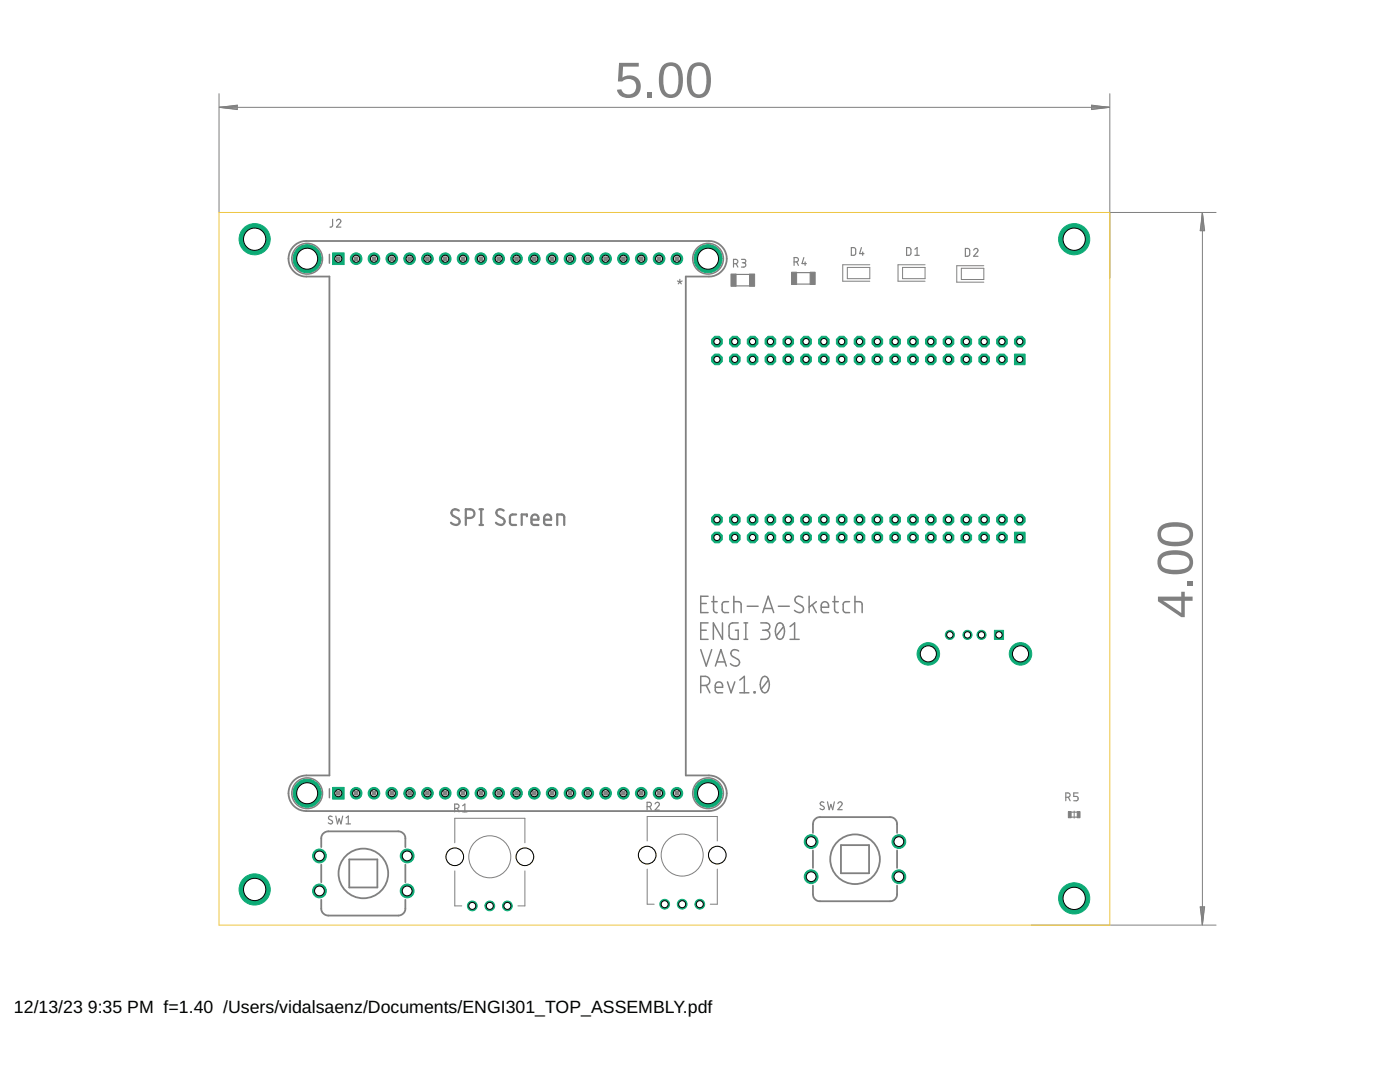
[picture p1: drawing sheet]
<svg xmlns="http://www.w3.org/2000/svg" width="279mm" height="216mm" viewBox="0 0 279 216" stroke-linecap="round" stroke-linejoin="round" font-family="sans-serif">
<defs><g id="words">
<g font-size="10.1" fill="#808080">
<text x="122.7" y="19.5">5.00</text>
<text x="238" y="123.4" transform="rotate(-90 238 123.4)">4.00</text>
</g>
<g font-size="3.5">
<text x="2.8" y="202.2">12/13/23</text>
<text x="17.5" y="202.2">9:35 PM f=1.40 /Users/vidalsaenz/Documents/ENGI301_TOP_ASSEMBLY.pdf</text>
</g>
</g></defs>
<path d="M202.5 106.2h2.1v2.1h-2.1z" fill="#0dab76" stroke="#0dab76" stroke-width=".2"/>
<circle cx="203.5" cy="107.3" r=".61" fill="#fff" stroke="#000" stroke-width=".2"/>
<circle cx="203.5" cy="103.7" r="1.15" fill="#0dab76" stroke="#0dab76" stroke-width=".2"/>
<circle cx="203.5" cy="103.7" r=".61" fill="#fff" stroke="#000" stroke-width=".2"/>
<circle cx="200" cy="107.3" r="1.15" fill="#0dab76" stroke="#0dab76" stroke-width=".2"/>
<circle cx="200" cy="107.3" r=".61" fill="#fff" stroke="#000" stroke-width=".2"/>
<circle cx="200" cy="103.7" r="1.15" fill="#0dab76" stroke="#0dab76" stroke-width=".2"/>
<circle cx="200" cy="103.7" r=".61" fill="#fff" stroke="#000" stroke-width=".2"/>
<circle cx="196.4" cy="107.3" r="1.15" fill="#0dab76" stroke="#0dab76" stroke-width=".2"/>
<circle cx="196.4" cy="107.3" r=".61" fill="#fff" stroke="#000" stroke-width=".2"/>
<circle cx="196.4" cy="103.7" r="1.15" fill="#0dab76" stroke="#0dab76" stroke-width=".2"/>
<circle cx="196.4" cy="103.7" r=".61" fill="#fff" stroke="#000" stroke-width=".2"/>
<circle cx="192.8" cy="107.3" r="1.15" fill="#0dab76" stroke="#0dab76" stroke-width=".2"/>
<circle cx="192.8" cy="107.3" r=".61" fill="#fff" stroke="#000" stroke-width=".2"/>
<circle cx="192.8" cy="103.7" r="1.15" fill="#0dab76" stroke="#0dab76" stroke-width=".2"/>
<circle cx="192.8" cy="103.7" r=".61" fill="#fff" stroke="#000" stroke-width=".2"/>
<circle cx="189.3" cy="107.3" r="1.15" fill="#0dab76" stroke="#0dab76" stroke-width=".2"/>
<circle cx="189.3" cy="107.3" r=".61" fill="#fff" stroke="#000" stroke-width=".2"/>
<circle cx="189.3" cy="103.7" r="1.15" fill="#0dab76" stroke="#0dab76" stroke-width=".2"/>
<circle cx="189.3" cy="103.7" r=".61" fill="#fff" stroke="#000" stroke-width=".2"/>
<circle cx="185.8" cy="107.3" r="1.15" fill="#0dab76" stroke="#0dab76" stroke-width=".2"/>
<circle cx="185.8" cy="107.3" r=".61" fill="#fff" stroke="#000" stroke-width=".2"/>
<circle cx="185.8" cy="103.7" r="1.15" fill="#0dab76" stroke="#0dab76" stroke-width=".2"/>
<circle cx="185.8" cy="103.7" r=".61" fill="#fff" stroke="#000" stroke-width=".2"/>
<circle cx="182.2" cy="107.3" r="1.15" fill="#0dab76" stroke="#0dab76" stroke-width=".2"/>
<circle cx="182.2" cy="107.3" r=".61" fill="#fff" stroke="#000" stroke-width=".2"/>
<circle cx="182.2" cy="103.7" r="1.15" fill="#0dab76" stroke="#0dab76" stroke-width=".2"/>
<circle cx="182.2" cy="103.7" r=".61" fill="#fff" stroke="#000" stroke-width=".2"/>
<circle cx="178.6" cy="107.3" r="1.15" fill="#0dab76" stroke="#0dab76" stroke-width=".2"/>
<circle cx="178.6" cy="107.3" r=".61" fill="#fff" stroke="#000" stroke-width=".2"/>
<circle cx="178.6" cy="103.7" r="1.15" fill="#0dab76" stroke="#0dab76" stroke-width=".2"/>
<circle cx="178.6" cy="103.7" r=".61" fill="#fff" stroke="#000" stroke-width=".2"/>
<circle cx="175.1" cy="107.3" r="1.15" fill="#0dab76" stroke="#0dab76" stroke-width=".2"/>
<circle cx="175.1" cy="107.3" r=".61" fill="#fff" stroke="#000" stroke-width=".2"/>
<circle cx="175.1" cy="103.7" r="1.15" fill="#0dab76" stroke="#0dab76" stroke-width=".2"/>
<circle cx="175.1" cy="103.7" r=".61" fill="#fff" stroke="#000" stroke-width=".2"/>
<circle cx="171.5" cy="107.3" r="1.15" fill="#0dab76" stroke="#0dab76" stroke-width=".2"/>
<circle cx="171.5" cy="107.3" r=".61" fill="#fff" stroke="#000" stroke-width=".2"/>
<circle cx="171.5" cy="103.7" r="1.15" fill="#0dab76" stroke="#0dab76" stroke-width=".2"/>
<circle cx="171.5" cy="103.7" r=".61" fill="#fff" stroke="#000" stroke-width=".2"/>
<circle cx="168" cy="107.3" r="1.15" fill="#0dab76" stroke="#0dab76" stroke-width=".2"/>
<circle cx="168" cy="107.3" r=".61" fill="#fff" stroke="#000" stroke-width=".2"/>
<circle cx="168" cy="103.7" r="1.15" fill="#0dab76" stroke="#0dab76" stroke-width=".2"/>
<circle cx="168" cy="103.7" r=".61" fill="#fff" stroke="#000" stroke-width=".2"/>
<circle cx="164.4" cy="107.3" r="1.15" fill="#0dab76" stroke="#0dab76" stroke-width=".2"/>
<circle cx="164.4" cy="107.3" r=".61" fill="#fff" stroke="#000" stroke-width=".2"/>
<circle cx="164.4" cy="103.7" r="1.15" fill="#0dab76" stroke="#0dab76" stroke-width=".2"/>
<circle cx="164.4" cy="103.7" r=".61" fill="#fff" stroke="#000" stroke-width=".2"/>
<circle cx="160.9" cy="107.3" r="1.15" fill="#0dab76" stroke="#0dab76" stroke-width=".2"/>
<circle cx="160.9" cy="107.3" r=".61" fill="#fff" stroke="#000" stroke-width=".2"/>
<circle cx="160.9" cy="103.7" r="1.15" fill="#0dab76" stroke="#0dab76" stroke-width=".2"/>
<circle cx="160.9" cy="103.7" r=".61" fill="#fff" stroke="#000" stroke-width=".2"/>
<circle cx="157.3" cy="107.3" r="1.15" fill="#0dab76" stroke="#0dab76" stroke-width=".2"/>
<circle cx="157.3" cy="107.3" r=".61" fill="#fff" stroke="#000" stroke-width=".2"/>
<circle cx="157.3" cy="103.7" r="1.15" fill="#0dab76" stroke="#0dab76" stroke-width=".2"/>
<circle cx="157.3" cy="103.7" r=".61" fill="#fff" stroke="#000" stroke-width=".2"/>
<circle cx="153.8" cy="107.3" r="1.15" fill="#0dab76" stroke="#0dab76" stroke-width=".2"/>
<circle cx="153.8" cy="107.3" r=".61" fill="#fff" stroke="#000" stroke-width=".2"/>
<circle cx="153.8" cy="103.7" r="1.15" fill="#0dab76" stroke="#0dab76" stroke-width=".2"/>
<circle cx="153.8" cy="103.7" r=".61" fill="#fff" stroke="#000" stroke-width=".2"/>
<circle cx="150.2" cy="107.3" r="1.15" fill="#0dab76" stroke="#0dab76" stroke-width=".2"/>
<circle cx="150.2" cy="107.3" r=".61" fill="#fff" stroke="#000" stroke-width=".2"/>
<circle cx="150.2" cy="103.7" r="1.15" fill="#0dab76" stroke="#0dab76" stroke-width=".2"/>
<circle cx="150.2" cy="103.7" r=".61" fill="#fff" stroke="#000" stroke-width=".2"/>
<circle cx="146.6" cy="107.3" r="1.15" fill="#0dab76" stroke="#0dab76" stroke-width=".2"/>
<circle cx="146.6" cy="107.3" r=".61" fill="#fff" stroke="#000" stroke-width=".2"/>
<circle cx="146.6" cy="103.7" r="1.15" fill="#0dab76" stroke="#0dab76" stroke-width=".2"/>
<circle cx="146.6" cy="103.7" r=".61" fill="#fff" stroke="#000" stroke-width=".2"/>
<circle cx="143.1" cy="107.3" r="1.15" fill="#0dab76" stroke="#0dab76" stroke-width=".2"/>
<circle cx="143.1" cy="107.3" r=".61" fill="#fff" stroke="#000" stroke-width=".2"/>
<circle cx="143.1" cy="103.7" r="1.15" fill="#0dab76" stroke="#0dab76" stroke-width=".2"/>
<circle cx="143.1" cy="103.7" r=".61" fill="#fff" stroke="#000" stroke-width=".2"/>
<path d="M202.5 70.7h2.1v2.1h-2.1z" fill="#0dab76" stroke="#0dab76" stroke-width=".2"/>
<circle cx="203.5" cy="71.7" r=".61" fill="#fff" stroke="#000" stroke-width=".2"/>
<circle cx="203.5" cy="68.2" r="1.15" fill="#0dab76" stroke="#0dab76" stroke-width=".2"/>
<circle cx="203.5" cy="68.2" r=".61" fill="#fff" stroke="#000" stroke-width=".2"/>
<circle cx="200" cy="71.7" r="1.15" fill="#0dab76" stroke="#0dab76" stroke-width=".2"/>
<circle cx="200" cy="71.7" r=".61" fill="#fff" stroke="#000" stroke-width=".2"/>
<circle cx="200" cy="68.2" r="1.15" fill="#0dab76" stroke="#0dab76" stroke-width=".2"/>
<circle cx="200" cy="68.2" r=".61" fill="#fff" stroke="#000" stroke-width=".2"/>
<circle cx="196.4" cy="71.7" r="1.15" fill="#0dab76" stroke="#0dab76" stroke-width=".2"/>
<circle cx="196.4" cy="71.7" r=".61" fill="#fff" stroke="#000" stroke-width=".2"/>
<circle cx="196.4" cy="68.2" r="1.15" fill="#0dab76" stroke="#0dab76" stroke-width=".2"/>
<circle cx="196.4" cy="68.2" r=".61" fill="#fff" stroke="#000" stroke-width=".2"/>
<circle cx="192.8" cy="71.7" r="1.15" fill="#0dab76" stroke="#0dab76" stroke-width=".2"/>
<circle cx="192.8" cy="71.7" r=".61" fill="#fff" stroke="#000" stroke-width=".2"/>
<circle cx="192.8" cy="68.2" r="1.15" fill="#0dab76" stroke="#0dab76" stroke-width=".2"/>
<circle cx="192.8" cy="68.2" r=".61" fill="#fff" stroke="#000" stroke-width=".2"/>
<circle cx="189.3" cy="71.7" r="1.15" fill="#0dab76" stroke="#0dab76" stroke-width=".2"/>
<circle cx="189.3" cy="71.7" r=".61" fill="#fff" stroke="#000" stroke-width=".2"/>
<circle cx="189.3" cy="68.2" r="1.15" fill="#0dab76" stroke="#0dab76" stroke-width=".2"/>
<circle cx="189.3" cy="68.2" r=".61" fill="#fff" stroke="#000" stroke-width=".2"/>
<circle cx="185.8" cy="71.7" r="1.15" fill="#0dab76" stroke="#0dab76" stroke-width=".2"/>
<circle cx="185.8" cy="71.7" r=".61" fill="#fff" stroke="#000" stroke-width=".2"/>
<circle cx="185.8" cy="68.2" r="1.15" fill="#0dab76" stroke="#0dab76" stroke-width=".2"/>
<circle cx="185.8" cy="68.2" r=".61" fill="#fff" stroke="#000" stroke-width=".2"/>
<circle cx="182.2" cy="71.7" r="1.15" fill="#0dab76" stroke="#0dab76" stroke-width=".2"/>
<circle cx="182.2" cy="71.7" r=".61" fill="#fff" stroke="#000" stroke-width=".2"/>
<circle cx="182.2" cy="68.2" r="1.15" fill="#0dab76" stroke="#0dab76" stroke-width=".2"/>
<circle cx="182.2" cy="68.2" r=".61" fill="#fff" stroke="#000" stroke-width=".2"/>
<circle cx="178.6" cy="71.7" r="1.15" fill="#0dab76" stroke="#0dab76" stroke-width=".2"/>
<circle cx="178.6" cy="71.7" r=".61" fill="#fff" stroke="#000" stroke-width=".2"/>
<circle cx="178.6" cy="68.2" r="1.15" fill="#0dab76" stroke="#0dab76" stroke-width=".2"/>
<circle cx="178.6" cy="68.2" r=".61" fill="#fff" stroke="#000" stroke-width=".2"/>
<circle cx="175.1" cy="71.7" r="1.15" fill="#0dab76" stroke="#0dab76" stroke-width=".2"/>
<circle cx="175.1" cy="71.7" r=".61" fill="#fff" stroke="#000" stroke-width=".2"/>
<circle cx="175.1" cy="68.2" r="1.15" fill="#0dab76" stroke="#0dab76" stroke-width=".2"/>
<circle cx="175.1" cy="68.2" r=".61" fill="#fff" stroke="#000" stroke-width=".2"/>
<circle cx="171.5" cy="71.7" r="1.15" fill="#0dab76" stroke="#0dab76" stroke-width=".2"/>
<circle cx="171.5" cy="71.7" r=".61" fill="#fff" stroke="#000" stroke-width=".2"/>
<circle cx="171.5" cy="68.2" r="1.15" fill="#0dab76" stroke="#0dab76" stroke-width=".2"/>
<circle cx="171.5" cy="68.2" r=".61" fill="#fff" stroke="#000" stroke-width=".2"/>
<circle cx="168" cy="71.7" r="1.15" fill="#0dab76" stroke="#0dab76" stroke-width=".2"/>
<circle cx="168" cy="71.7" r=".61" fill="#fff" stroke="#000" stroke-width=".2"/>
<circle cx="168" cy="68.2" r="1.15" fill="#0dab76" stroke="#0dab76" stroke-width=".2"/>
<circle cx="168" cy="68.2" r=".61" fill="#fff" stroke="#000" stroke-width=".2"/>
<circle cx="164.4" cy="71.7" r="1.15" fill="#0dab76" stroke="#0dab76" stroke-width=".2"/>
<circle cx="164.4" cy="71.7" r=".61" fill="#fff" stroke="#000" stroke-width=".2"/>
<circle cx="164.4" cy="68.2" r="1.15" fill="#0dab76" stroke="#0dab76" stroke-width=".2"/>
<circle cx="164.4" cy="68.2" r=".61" fill="#fff" stroke="#000" stroke-width=".2"/>
<circle cx="160.9" cy="71.7" r="1.15" fill="#0dab76" stroke="#0dab76" stroke-width=".2"/>
<circle cx="160.9" cy="71.7" r=".61" fill="#fff" stroke="#000" stroke-width=".2"/>
<circle cx="160.9" cy="68.2" r="1.15" fill="#0dab76" stroke="#0dab76" stroke-width=".2"/>
<circle cx="160.9" cy="68.2" r=".61" fill="#fff" stroke="#000" stroke-width=".2"/>
<circle cx="157.3" cy="71.7" r="1.15" fill="#0dab76" stroke="#0dab76" stroke-width=".2"/>
<circle cx="157.3" cy="71.7" r=".61" fill="#fff" stroke="#000" stroke-width=".2"/>
<circle cx="157.3" cy="68.2" r="1.15" fill="#0dab76" stroke="#0dab76" stroke-width=".2"/>
<circle cx="157.3" cy="68.2" r=".61" fill="#fff" stroke="#000" stroke-width=".2"/>
<circle cx="153.8" cy="71.7" r="1.15" fill="#0dab76" stroke="#0dab76" stroke-width=".2"/>
<circle cx="153.8" cy="71.7" r=".61" fill="#fff" stroke="#000" stroke-width=".2"/>
<circle cx="153.8" cy="68.2" r="1.15" fill="#0dab76" stroke="#0dab76" stroke-width=".2"/>
<circle cx="153.8" cy="68.2" r=".61" fill="#fff" stroke="#000" stroke-width=".2"/>
<circle cx="150.2" cy="71.7" r="1.15" fill="#0dab76" stroke="#0dab76" stroke-width=".2"/>
<circle cx="150.2" cy="71.7" r=".61" fill="#fff" stroke="#000" stroke-width=".2"/>
<circle cx="150.2" cy="68.2" r="1.15" fill="#0dab76" stroke="#0dab76" stroke-width=".2"/>
<circle cx="150.2" cy="68.2" r=".61" fill="#fff" stroke="#000" stroke-width=".2"/>
<circle cx="146.6" cy="71.7" r="1.15" fill="#0dab76" stroke="#0dab76" stroke-width=".2"/>
<circle cx="146.6" cy="71.7" r=".61" fill="#fff" stroke="#000" stroke-width=".2"/>
<circle cx="146.6" cy="68.2" r="1.15" fill="#0dab76" stroke="#0dab76" stroke-width=".2"/>
<circle cx="146.6" cy="68.2" r=".61" fill="#fff" stroke="#000" stroke-width=".2"/>
<circle cx="143.1" cy="71.7" r="1.15" fill="#0dab76" stroke="#0dab76" stroke-width=".2"/>
<circle cx="143.1" cy="71.7" r=".61" fill="#fff" stroke="#000" stroke-width=".2"/>
<circle cx="143.1" cy="68.2" r="1.15" fill="#0dab76" stroke="#0dab76" stroke-width=".2"/>
<circle cx="143.1" cy="68.2" r=".61" fill="#fff" stroke="#000" stroke-width=".2"/>
<path d="M198.5 125.8h1.8v1.8h-1.8z" fill="#0dab76" stroke="#0dab76" stroke-width=".2"/>
<circle cx="199.4" cy="126.7" r=".64" fill="#fff" stroke="#000" stroke-width=".2"/>
<circle cx="195.9" cy="126.7" r=".91" fill="#0dab76" stroke="#0dab76" stroke-width=".2"/>
<circle cx="195.9" cy="126.7" r=".64" fill="#fff" stroke="#000" stroke-width=".2"/>
<circle cx="193.1" cy="126.7" r=".91" fill="#0dab76" stroke="#0dab76" stroke-width=".2"/>
<circle cx="193.1" cy="126.7" r=".64" fill="#fff" stroke="#000" stroke-width=".2"/>
<circle cx="189.6" cy="126.7" r=".91" fill="#0dab76" stroke="#0dab76" stroke-width=".2"/>
<circle cx="189.6" cy="126.7" r=".64" fill="#fff" stroke="#000" stroke-width=".2"/>
<circle cx="203.7" cy="130.5" r="2.24" fill="#0dab76" stroke="#0dab76" stroke-width=".2"/>
<circle cx="203.7" cy="130.5" r="1.61" fill="#fff" stroke="#000" stroke-width=".2"/>
<circle cx="185.3" cy="130.5" r="2.24" fill="#0dab76" stroke="#0dab76" stroke-width=".2"/>
<circle cx="185.3" cy="130.5" r="1.61" fill="#fff" stroke="#000" stroke-width=".2"/>
<path d="M66.4 50.5h2.3v2.3h-2.3z" fill="#0dab76" stroke="#0dab76" stroke-width=".2"/>
<circle cx="67.5" cy="51.6" r=".7" fill="#fff" stroke="#000" stroke-width=".2"/>
<circle cx="71.1" cy="51.6" r="1.16" fill="#0dab76" stroke="#0dab76" stroke-width=".2"/>
<circle cx="71.1" cy="51.6" r=".7" fill="#fff" stroke="#000" stroke-width=".2"/>
<circle cx="74.6" cy="51.6" r="1.16" fill="#0dab76" stroke="#0dab76" stroke-width=".2"/>
<circle cx="74.6" cy="51.6" r=".7" fill="#fff" stroke="#000" stroke-width=".2"/>
<circle cx="78.2" cy="51.6" r="1.16" fill="#0dab76" stroke="#0dab76" stroke-width=".2"/>
<circle cx="78.2" cy="51.6" r=".7" fill="#fff" stroke="#000" stroke-width=".2"/>
<circle cx="81.7" cy="51.6" r="1.16" fill="#0dab76" stroke="#0dab76" stroke-width=".2"/>
<circle cx="81.7" cy="51.6" r=".7" fill="#fff" stroke="#000" stroke-width=".2"/>
<circle cx="85.3" cy="51.6" r="1.16" fill="#0dab76" stroke="#0dab76" stroke-width=".2"/>
<circle cx="85.3" cy="51.6" r=".7" fill="#fff" stroke="#000" stroke-width=".2"/>
<circle cx="88.9" cy="51.6" r="1.16" fill="#0dab76" stroke="#0dab76" stroke-width=".2"/>
<circle cx="88.9" cy="51.6" r=".7" fill="#fff" stroke="#000" stroke-width=".2"/>
<circle cx="92.4" cy="51.6" r="1.16" fill="#0dab76" stroke="#0dab76" stroke-width=".2"/>
<circle cx="92.4" cy="51.6" r=".7" fill="#fff" stroke="#000" stroke-width=".2"/>
<circle cx="96" cy="51.6" r="1.16" fill="#0dab76" stroke="#0dab76" stroke-width=".2"/>
<circle cx="96" cy="51.6" r=".7" fill="#fff" stroke="#000" stroke-width=".2"/>
<circle cx="99.5" cy="51.6" r="1.16" fill="#0dab76" stroke="#0dab76" stroke-width=".2"/>
<circle cx="99.5" cy="51.6" r=".7" fill="#fff" stroke="#000" stroke-width=".2"/>
<circle cx="103.1" cy="51.6" r="1.16" fill="#0dab76" stroke="#0dab76" stroke-width=".2"/>
<circle cx="103.1" cy="51.6" r=".7" fill="#fff" stroke="#000" stroke-width=".2"/>
<circle cx="106.6" cy="51.6" r="1.16" fill="#0dab76" stroke="#0dab76" stroke-width=".2"/>
<circle cx="106.6" cy="51.6" r=".7" fill="#fff" stroke="#000" stroke-width=".2"/>
<circle cx="110.2" cy="51.6" r="1.16" fill="#0dab76" stroke="#0dab76" stroke-width=".2"/>
<circle cx="110.2" cy="51.6" r=".7" fill="#fff" stroke="#000" stroke-width=".2"/>
<circle cx="113.7" cy="51.6" r="1.16" fill="#0dab76" stroke="#0dab76" stroke-width=".2"/>
<circle cx="113.7" cy="51.6" r=".7" fill="#fff" stroke="#000" stroke-width=".2"/>
<circle cx="117.3" cy="51.6" r="1.16" fill="#0dab76" stroke="#0dab76" stroke-width=".2"/>
<circle cx="117.3" cy="51.6" r=".7" fill="#fff" stroke="#000" stroke-width=".2"/>
<circle cx="120.9" cy="51.6" r="1.16" fill="#0dab76" stroke="#0dab76" stroke-width=".2"/>
<circle cx="120.9" cy="51.6" r=".7" fill="#fff" stroke="#000" stroke-width=".2"/>
<circle cx="124.4" cy="51.6" r="1.16" fill="#0dab76" stroke="#0dab76" stroke-width=".2"/>
<circle cx="124.4" cy="51.6" r=".7" fill="#fff" stroke="#000" stroke-width=".2"/>
<circle cx="128" cy="51.6" r="1.16" fill="#0dab76" stroke="#0dab76" stroke-width=".2"/>
<circle cx="128" cy="51.6" r=".7" fill="#fff" stroke="#000" stroke-width=".2"/>
<circle cx="131.5" cy="51.6" r="1.16" fill="#0dab76" stroke="#0dab76" stroke-width=".2"/>
<circle cx="131.5" cy="51.6" r=".7" fill="#fff" stroke="#000" stroke-width=".2"/>
<circle cx="135.1" cy="51.6" r="1.16" fill="#0dab76" stroke="#0dab76" stroke-width=".2"/>
<circle cx="135.1" cy="51.6" r=".7" fill="#fff" stroke="#000" stroke-width=".2"/>
<path d="M66.4 157.1h2.3v2.3h-2.3z" fill="#0dab76" stroke="#0dab76" stroke-width=".2"/>
<circle cx="67.5" cy="158.3" r=".7" fill="#fff" stroke="#000" stroke-width=".2"/>
<circle cx="71.1" cy="158.3" r="1.16" fill="#0dab76" stroke="#0dab76" stroke-width=".2"/>
<circle cx="71.1" cy="158.3" r=".7" fill="#fff" stroke="#000" stroke-width=".2"/>
<circle cx="74.6" cy="158.3" r="1.16" fill="#0dab76" stroke="#0dab76" stroke-width=".2"/>
<circle cx="74.6" cy="158.3" r=".7" fill="#fff" stroke="#000" stroke-width=".2"/>
<circle cx="78.2" cy="158.3" r="1.16" fill="#0dab76" stroke="#0dab76" stroke-width=".2"/>
<circle cx="78.2" cy="158.3" r=".7" fill="#fff" stroke="#000" stroke-width=".2"/>
<circle cx="81.7" cy="158.3" r="1.16" fill="#0dab76" stroke="#0dab76" stroke-width=".2"/>
<circle cx="81.7" cy="158.3" r=".7" fill="#fff" stroke="#000" stroke-width=".2"/>
<circle cx="85.3" cy="158.3" r="1.16" fill="#0dab76" stroke="#0dab76" stroke-width=".2"/>
<circle cx="85.3" cy="158.3" r=".7" fill="#fff" stroke="#000" stroke-width=".2"/>
<circle cx="88.9" cy="158.3" r="1.16" fill="#0dab76" stroke="#0dab76" stroke-width=".2"/>
<circle cx="88.9" cy="158.3" r=".7" fill="#fff" stroke="#000" stroke-width=".2"/>
<circle cx="92.4" cy="158.3" r="1.16" fill="#0dab76" stroke="#0dab76" stroke-width=".2"/>
<circle cx="92.4" cy="158.3" r=".7" fill="#fff" stroke="#000" stroke-width=".2"/>
<circle cx="96" cy="158.3" r="1.16" fill="#0dab76" stroke="#0dab76" stroke-width=".2"/>
<circle cx="96" cy="158.3" r=".7" fill="#fff" stroke="#000" stroke-width=".2"/>
<circle cx="99.5" cy="158.3" r="1.16" fill="#0dab76" stroke="#0dab76" stroke-width=".2"/>
<circle cx="99.5" cy="158.3" r=".7" fill="#fff" stroke="#000" stroke-width=".2"/>
<circle cx="103.1" cy="158.3" r="1.16" fill="#0dab76" stroke="#0dab76" stroke-width=".2"/>
<circle cx="103.1" cy="158.3" r=".7" fill="#fff" stroke="#000" stroke-width=".2"/>
<circle cx="106.6" cy="158.3" r="1.16" fill="#0dab76" stroke="#0dab76" stroke-width=".2"/>
<circle cx="106.6" cy="158.3" r=".7" fill="#fff" stroke="#000" stroke-width=".2"/>
<circle cx="110.2" cy="158.3" r="1.16" fill="#0dab76" stroke="#0dab76" stroke-width=".2"/>
<circle cx="110.2" cy="158.3" r=".7" fill="#fff" stroke="#000" stroke-width=".2"/>
<circle cx="113.7" cy="158.3" r="1.16" fill="#0dab76" stroke="#0dab76" stroke-width=".2"/>
<circle cx="113.7" cy="158.3" r=".7" fill="#fff" stroke="#000" stroke-width=".2"/>
<circle cx="117.3" cy="158.3" r="1.16" fill="#0dab76" stroke="#0dab76" stroke-width=".2"/>
<circle cx="117.3" cy="158.3" r=".7" fill="#fff" stroke="#000" stroke-width=".2"/>
<circle cx="120.9" cy="158.3" r="1.16" fill="#0dab76" stroke="#0dab76" stroke-width=".2"/>
<circle cx="120.9" cy="158.3" r=".7" fill="#fff" stroke="#000" stroke-width=".2"/>
<circle cx="124.4" cy="158.3" r="1.16" fill="#0dab76" stroke="#0dab76" stroke-width=".2"/>
<circle cx="124.4" cy="158.3" r=".7" fill="#fff" stroke="#000" stroke-width=".2"/>
<circle cx="128" cy="158.3" r="1.16" fill="#0dab76" stroke="#0dab76" stroke-width=".2"/>
<circle cx="128" cy="158.3" r=".7" fill="#fff" stroke="#000" stroke-width=".2"/>
<circle cx="131.5" cy="158.3" r="1.16" fill="#0dab76" stroke="#0dab76" stroke-width=".2"/>
<circle cx="131.5" cy="158.3" r=".7" fill="#fff" stroke="#000" stroke-width=".2"/>
<circle cx="135.1" cy="158.3" r="1.16" fill="#0dab76" stroke="#0dab76" stroke-width=".2"/>
<circle cx="135.1" cy="158.3" r=".7" fill="#fff" stroke="#000" stroke-width=".2"/>
<circle cx="61.3" cy="158.3" r="2.82" fill="#0dab76" stroke="#0dab76" stroke-width=".2"/>
<circle cx="61.3" cy="158.3" r="2.1" fill="#fff" stroke="#000" stroke-width=".2"/>
<circle cx="141.3" cy="158.3" r="2.82" fill="#0dab76" stroke="#0dab76" stroke-width=".2"/>
<circle cx="141.3" cy="158.3" r="2.1" fill="#fff" stroke="#000" stroke-width=".2"/>
<circle cx="61.3" cy="51.6" r="2.82" fill="#0dab76" stroke="#0dab76" stroke-width=".2"/>
<circle cx="61.3" cy="51.6" r="2.1" fill="#fff" stroke="#000" stroke-width=".2"/>
<circle cx="141.3" cy="51.6" r="2.82" fill="#0dab76" stroke="#0dab76" stroke-width=".2"/>
<circle cx="141.3" cy="51.6" r="2.1" fill="#fff" stroke="#000" stroke-width=".2"/>
<circle cx="94.3" cy="180.8" r=".97" fill="#0dab76" stroke="#0dab76" stroke-width=".2"/>
<circle cx="94.3" cy="180.8" r=".7" fill="#fff" stroke="#000" stroke-width=".2"/>
<circle cx="97.7" cy="180.8" r=".97" fill="#0dab76" stroke="#0dab76" stroke-width=".2"/>
<circle cx="97.7" cy="180.8" r=".7" fill="#fff" stroke="#000" stroke-width=".2"/>
<circle cx="101.3" cy="180.8" r=".97" fill="#0dab76" stroke="#0dab76" stroke-width=".2"/>
<circle cx="101.3" cy="180.8" r=".7" fill="#fff" stroke="#000" stroke-width=".2"/>
<circle cx="132.7" cy="180.4" r=".97" fill="#0dab76" stroke="#0dab76" stroke-width=".2"/>
<circle cx="132.7" cy="180.4" r=".7" fill="#fff" stroke="#000" stroke-width=".2"/>
<circle cx="136.1" cy="180.4" r=".97" fill="#0dab76" stroke="#0dab76" stroke-width=".2"/>
<circle cx="136.1" cy="180.4" r=".7" fill="#fff" stroke="#000" stroke-width=".2"/>
<circle cx="139.7" cy="180.4" r=".97" fill="#0dab76" stroke="#0dab76" stroke-width=".2"/>
<circle cx="139.7" cy="180.4" r=".7" fill="#fff" stroke="#000" stroke-width=".2"/>
<circle cx="81.3" cy="170.8" r="1.38" fill="#0dab76" stroke="#0dab76" stroke-width=".2"/>
<circle cx="81.3" cy="170.8" r=".97" fill="#fff" stroke="#000" stroke-width=".2"/>
<circle cx="81.3" cy="177.8" r="1.38" fill="#0dab76" stroke="#0dab76" stroke-width=".2"/>
<circle cx="81.3" cy="177.8" r=".97" fill="#fff" stroke="#000" stroke-width=".2"/>
<circle cx="63.8" cy="177.8" r="1.38" fill="#0dab76" stroke="#0dab76" stroke-width=".2"/>
<circle cx="63.8" cy="177.8" r=".97" fill="#fff" stroke="#000" stroke-width=".2"/>
<circle cx="63.8" cy="170.8" r="1.38" fill="#0dab76" stroke="#0dab76" stroke-width=".2"/>
<circle cx="63.8" cy="170.8" r=".97" fill="#fff" stroke="#000" stroke-width=".2"/>
<circle cx="179.4" cy="167.9" r="1.38" fill="#0dab76" stroke="#0dab76" stroke-width=".2"/>
<circle cx="179.4" cy="167.9" r=".97" fill="#fff" stroke="#000" stroke-width=".2"/>
<circle cx="179.4" cy="174.9" r="1.38" fill="#0dab76" stroke="#0dab76" stroke-width=".2"/>
<circle cx="179.4" cy="174.9" r=".97" fill="#fff" stroke="#000" stroke-width=".2"/>
<circle cx="161.9" cy="174.9" r="1.38" fill="#0dab76" stroke="#0dab76" stroke-width=".2"/>
<circle cx="161.9" cy="174.9" r=".97" fill="#fff" stroke="#000" stroke-width=".2"/>
<circle cx="161.9" cy="167.9" r="1.38" fill="#0dab76" stroke="#0dab76" stroke-width=".2"/>
<circle cx="161.9" cy="167.9" r=".97" fill="#fff" stroke="#000" stroke-width=".2"/>
<circle cx="50.8" cy="177.5" r="3.1" fill="#0dab76" stroke="#0dab76" stroke-width=".2"/>
<circle cx="50.8" cy="177.5" r="2.22" fill="#fff" stroke="#000" stroke-width=".2"/>
<circle cx="50.8" cy="47.7" r="3.1" fill="#0dab76" stroke="#0dab76" stroke-width=".2"/>
<circle cx="50.8" cy="47.7" r="2.22" fill="#fff" stroke="#000" stroke-width=".2"/>
<circle cx="214.4" cy="47.7" r="3.1" fill="#0dab76" stroke="#0dab76" stroke-width=".2"/>
<circle cx="214.4" cy="47.7" r="2.22" fill="#fff" stroke="#000" stroke-width=".2"/>
<circle cx="214.4" cy="179.3" r="3.1" fill="#0dab76" stroke="#0dab76" stroke-width=".2"/>
<circle cx="214.4" cy="179.3" r="2.22" fill="#fff" stroke="#000" stroke-width=".2"/>
<g fill="none" stroke="#808080" stroke-width=".3">
<path d="M65.7 50.8v1.7M141.3 119h-1.5v3.2h1.5M142.4 119v2.9l.4 .3h.3M146.5 119v3.2M160.2 119.2a.84 .84 0 0 0-1.1-.2 .84 .84 0 0 0-.4 1.1l1.3 .8a.78 .78 0 0 1 .2 1.1 .78 .78 0 0 1-1.2 .1l-.4-.3M161.5 119v3.2M166.6 119v2.7l.2 .4 .5 .1M170.6 119v3.2M139.8 136.8a1.57 1.57 0 0 0 1.6-.3 .9 .9 0 0 0 .2-1 .9 .9 0 0 0-.8-.5h-1v3.2M139.8 120.4h1.1M139.8 125.8h1.1M139.8 129.6l1.1 3.3 1.1-3.3"/>
<path d="M140.9 136.8l.8 1.4M141.3 124.3h-1.5v3.3h1.5M142 120.1h1.1M142.7 137.1h1.5a.76 .76 0 0 0-.5-1 .76 .76 0 0 0-1 .7l.1 1.1 .2 .2 1.2 .1M142.8 132.9l1.1-3.3 1 3.3M143 132.1h1.7M144.2 124.3v3.3l-1.8-3.3v3.3M145.2 136.1l.7 2.1 .7-2.1M145.4 120.1h-.9l-.4 .5 .1 1.4 .3 .2h.9M146.5 120.1h1l.3 .2 .1 1.9M147.3 124.3h-1.1l-.6 .3-.1 .4v1.9a.7 .7 0 0 0 .7 .7h1.1v-1.8h-.5M147.4 129.9a.83 .83 0 0 0-1.2-.2 .83 .83 0 0 0-.1 1.2l1.1 .7a.78 .78 0 0 1 .2 1.1 .78 .78 0 0 1-1.1 .1l-.5-.4"/>
<path d="M147.6 138.2h1.9M147.6 135.7l.9-.7v3.2M148.5 127.6h.7M148.5 124.3h.7M148.8 124.3v3.3M149.1 121h2.2M150.5 138h.2v.2h-.2zM151.8 124.3h1.1a.73 .73 0 0 1 .7 .7 .73 .73 0 0 1-.7 .8h-.7M152.1 135.2a.75 .75 0 0 1 .9-.2 .75 .75 0 0 1 .4 .8 2.09 2.09 0 0 1-.6 2.4h-.4a2.33 2.33 0 0 1-.3-3zM152.2 122.2l1.1-3.2 1.1 3.2M152.5 121.4h1.6M152.7 125.8a.91 .91 0 0 1 .9 .9 .91 .91 0 0 1-.9 .9h-.9"/>
<path d="M153.4 135.7l-1.5 1.8M155.1 124.6a.76 .76 0 0 1 .9-.2 .76 .76 0 0 1 .4 .7 2.09 2.09 0 0 1-.5 2.4l-.2 .1a1.54 1.54 0 0 1-.9-2.1zM155.3 121h2.2M156.4 125l-1.5 1.9M157.7 127.6h1.8M157.7 125l.9-.7v3.3M162.1 120.7l.8 1.5M162.9 120.1l-1.4 1.1M163.9 121.2h1.5a.77 .77 0 0 0-.6-1.1 .77 .77 0 0 0-.9 .7l.1 1.2 .3 .2h1.1M166.2 120.1h1.1M169.5 120.1h-.8l-.4 .5 .1 1.4 .3 .2h.8M170.6 120.1h1.1l.3 .2 .1 1.9"/>
<path d="M65.7 157.4v1.8"/>
<circle cx="61.3" cy="51.6" r="3.1"/>
<circle cx="141.3" cy="51.6" r="3.1"/>
<circle cx="61.3" cy="158.3" r="3.1"/>
<circle cx="141.3" cy="158.3" r="3.1"/>
</g>
<g fill="none" stroke="#808080" stroke-width=".36">
<path d="M58.4 49.3a3.5 3.5 0 0 1 2.7-1.2h80.4a3.5 3.5 0 0 1 3.5 3.5 3.5 3.5 0 0 1-3.5 3.6h-4.6v99.5h4.6a3.6 3.6 0 0 1 3.5 3.6 3.6 3.6 0 0 1-3.5 3.5h-80.4a3.6 3.6 0 0 1-3.5-3.5 3.6 3.6 0 0 1 3.5-3.6h4.6v-99.5h-4.6a3.5 3.5 0 0 1-3.2-2.1 3.5 3.5 0 0 1 .5-3.8zM64.1 179.5l.1 2.4 .7 .6 .6 .2 14.3-.1 .8-.4 .3-.6v-2.1M64.1 169l.1-2.3 .7-.7 .6-.1h14.3l.8 .5 .3 .6v2M64.1 172.5v3.5M69.7 171.5h5.6v5.6h-5.6zM80.9 172.5v3.5M162.2 176.7v1.7a1.39 1.39 0 0 0 1.4 1.4h14a1.36 1.36 0 0 0 1.4-1.4v-1.7M162.2 166.2v-1.8a1.39 1.39 0 0 1 1.4-1.4h14a1.36 1.36 0 0 1 1.4 1.4v1.8M162.2 169.7v3.5M167.8 168.6h5.6v5.6h-5.6zM179 169.7v3.5"/>
<circle cx="72.5" cy="174.3" r="5"/>
<circle cx="170.6" cy="171.4" r="5"/>
</g>
<path d="M91.6 101.9a.79 .79 0 0 0-1.1-.2 .79 .79 0 0 0-.2 1.1l1.1 .6a.75 .75 0 0 1 .2 1.1 .75 .75 0 0 1-1.1 .1l-.5-.3M93 103.4a1.61 1.61 0 0 0 1.5-.3 .87 .87 0 0 0 .1-1 .87 .87 0 0 0-.8-.5h-.8v3.2M95.7 101.6h.7M95.7 104.8h.7M96 101.6v3.2M100.5 101.9a.79 .79 0 0 0-1.1-.2 .79 .79 0 0 0-.1 1.1l1.1 .6a.75 .75 0 0 1 .1 1.1 .75 .75 0 0 1-1.1 .1l-.4-.3M103 102.7h-.9l-.3 .5 .1 1.3 .2 .2 .9 .1M105.2 103v-.3h-1.1v2.1M106.1 103.7h1.3a.72 .72 0 0 0-.4-1 .72 .72 0 0 0-.9 .7l.1 1.1 .2 .2 1 .1M108.6 103.7h1.4a.73 .73 0 0 0-.5-1 .73 .73 0 0 0-.9 .7v1l.2 .2 1.2 .2M111.2 104.8v-2.1h.9a.51 .51 0 0 1 .5 .5v1.6" fill="none" stroke="#808080" stroke-width=".44"/>
<g fill="none" stroke="#808080" stroke-width=".23">
<path d="M66.4 43.8v1.3l-.6 .2M67.2 44.1a.42 .42 0 0 1 .6-.3 .42 .42 0 0 1 .1 .6l-.7 .9h.8M135.2 56.1l.5 .2M135.7 55.7v.6M135.7 56.3l.3 .3M135.7 56.3l-.3 .3M136.1 56.1l-.4 .2M146.4 52.6h.4a.43 .43 0 0 0 .5-.4 .43 .43 0 0 0-.5-.4h-.4v1.5M146.9 57h2.7M146.9 54.8h2.7M146.9 52.6l.4 .7M148 51.8h.7l.1 .2-.1 .4h-.6"/>
<path d="M148.4 52.4a.43 .43 0 0 1 .4 .5 .43 .43 0 0 1-.4 .4h-.4M158.5 52.3h.4a.43 .43 0 0 0 .4-.5 .43 .43 0 0 0-.4-.4h-.4v1.6M159 56.7h2.7M159 54.4h2.7M159 52.3l.3 .7M160.4 51.4l-.3 1.2h.8M160.7 52.3v.7M169.9 49.4h.6l.3 .3v1l-.3 .2h-.6zM171.9 49.4l-.3 1.2h.8M172.2 50.3v.6M180.9 49.4h.6l.3 .3v.8l-.3 .4h-.6zM182.6 50.9h.9"/>
<path d="M182.6 49.7l.4-.3v1.5M192.7 49.6h.6l.2 .2v1.1l-.2 .2h-.6zM194.3 49.9a.43 .43 0 0 1 .6-.3 .43 .43 0 0 1 .2 .7l-.8 .8h.9M165.1 160l.4 1.6 .3-1.1 .4 1.1 .3-1.6M212.7 159.1h.4a.43 .43 0 0 0 .5-.4 .43 .43 0 0 0-.5-.5h-.4v1.6M213.2 159.1l.4 .7M215.2 158.2h-.9v.7h.5a.44 .44 0 0 1 .4 .5 .44 .44 0 0 1-.4 .4h-.5M66.3 163l-.5-.1-.2 .3 .1 .3 .5 .2a.43 .43 0 0 1-.1 .7 .43 .43 0 0 1-.6-.2M67 162.8l.4 1.6 .3-1 .4 1 .3-1.6M69.1 163.2l.4-.4v1.6M69.1 164.4h.9M90.7 161.3h.5a.43 .43 0 0 0 .4-.4 .43 .43 0 0 0-.4-.5h-.5v1.6"/>
<path d="M91.3 161.3l.3 .7M92.3 160.8l.5-.4v1.6M92.3 162h.9M129.1 161h.5a.43 .43 0 0 0 .4-.5 .43 .43 0 0 0-.4-.4h-.5v1.5M129.7 161l.3 .6M130.7 160.4a.43 .43 0 0 1 .6-.3 .43 .43 0 0 1 .2 .7l-.8 .8h.9M164.4 160.1a.4 .4 0 0 0-.5-.1 .4 .4 0 0 0-.1 .6l.5 .3a.39 .39 0 0 1 .1 .6 .39 .39 0 0 1-.6 0l-.2-.2M167.2 160.3a.42 .42 0 0 1 .6-.3 .42 .42 0 0 1 .1 .7l-.7 .9h.9M213.8 163h1.2M213.8 162.1h1.2"/>
</g>
<g fill="none" stroke="#808080" stroke-width=".2">
<path d="M43.7 18.7v23.7M221.5 18.7v36.8M43.8 21.4h177.6M43.8 21.4l3.5-.4v.9zM43.8 21.4l3.5 .2M43.8 21.4l3.5 .4M47.3 21.2l-3.5 .2M47.3 21.1l-3.5 .3M217.8 21l3.6 .4-3.6 .5zM217.8 21.2l3.6 .2M217.8 21.1l3.6 .3M221.4 21.4l-3.6 .2"/>
<path d="M221.4 21.4l-3.6 .4M169.1 53.4h4.5v2.2h-4.5zM173.6 52.8h-5.4v3.3h5.4M180.1 53.4h4.5v2.2h-4.5zM184.6 52.8h-5.4v3.3h5.4M191.9 53.5h4.4v2.3h-4.4zM196.3 53h-5.4v3.3h5.4M221.5 42.4h21.2M240 42.5v142M240 42.5l.4 3.5h-.9zM240 42.5l-.2 3.5M240 42.5l.2 3.5"/>
<path d="M240 42.5l-.4 3.5M240 42.5l.3 3.5M90.8 168.2v-4.9h14v4.9M90.8 173.8v7h1.4M104.8 173.8v7h-1.4M129.2 167.8v-4.9h14v4.9M129.2 173.4v7h1.4M143.2 173.4v7h-1.4M214.4 161.8v1.5M205.8 184.6h36.9M239.5 181h.9l-.4 3.5zM239.6 181l.4 3.5"/>
<path d="M239.8 181l.2 3.5M240.2 181l-.2 3.5M240.3 181l-.3 3.5"/>
<circle cx="97.7" cy="171" r="4.2"/>
<circle cx="136.1" cy="170.6" r="4.2"/>
</g>
<g fill="#808080" stroke="#808080" stroke-width=".2">
<path d="M116.9 51.3h.8v.7h-.8z"/>
<path d="M113.4 51.3h.7v.7h-.7z"/>
<path d="M109.8 51.3h.8v.7h-.8z"/>
<path d="M106.3 51.3h.7v.7h-.7z"/>
<path d="M102.7 51.3h.7v.7h-.7z"/>
<path d="M99.2 51.3h.7v.7h-.7z"/>
<path d="M95.6 51.3h.7v.7h-.7z"/>
<path d="M92.1 51.3h.7v.7h-.7z"/>
<path d="M88.5 51.3h.7v.7h-.7z"/>
<path d="M84.9 51.3h.8v.7h-.8z"/>
<path d="M81.4 51.3h.7v.7h-.7z"/>
<path d="M77.8 51.3h.7v.7h-.7z"/>
<path d="M74.3 51.3h.7v.7h-.7z"/>
<path d="M70.7 51.3h.7v.7h-.7z"/>
<path d="M67.2 51.3h.7v.7h-.7z"/>
<path d="M120.5 51.3h.7v.7h-.7z"/>
<path d="M124.1 51.3h.7v.7h-.7z"/>
<path d="M127.6 51.3h.7v.7h-.7z"/>
<path d="M131.2 51.3h.7v.7h-.7z"/>
<path d="M134.7 51.3h.7v.7h-.7z"/>
<path d="M116.9 157.9h.8v.7h-.8z"/>
<path d="M113.4 157.9h.7v.7h-.7z"/>
<path d="M109.8 157.9h.8v.7h-.8z"/>
<path d="M106.3 157.9h.7v.7h-.7z"/>
<path d="M102.7 157.9h.7v.7h-.7z"/>
<path d="M99.2 157.9h.7v.7h-.7z"/>
<path d="M95.6 157.9h.7v.7h-.7z"/>
<path d="M92.1 157.9h.7v.7h-.7z"/>
<path d="M88.5 157.9h.7v.7h-.7z"/>
<path d="M84.9 157.9h.8v.7h-.8z"/>
<path d="M81.4 157.9h.7v.7h-.7z"/>
<path d="M77.8 157.9h.7v.7h-.7z"/>
<path d="M74.3 157.9h.7v.7h-.7z"/>
<path d="M70.7 157.9h.7v.7h-.7z"/>
<path d="M67.2 157.9h.7v.7h-.7z"/>
<path d="M120.5 157.9h.7v.7h-.7z"/>
<path d="M124.1 157.9h.7v.7h-.7z"/>
<path d="M127.6 157.9h.7v.7h-.7z"/>
<path d="M131.2 157.9h.7v.7h-.7z"/>
<path d="M134.7 157.9h.7v.7h-.7z"/>
<path d="M145.9 54.7h1v2.4h-1z"/>
<path d="M149.6 54.7h1v2.4h-1z"/>
<path d="M158 54.3h1v2.5h-1z"/>
<path d="M161.7 54.3h1v2.5h-1z"/>
<path d="M215 161.9h.5v1.3h-.5z"/>
<path d="M213.2 161.9h.6v1.3h-.6z"/>
</g>
<g fill="none" stroke="#eec643" stroke-width=".2">
<path d="M43.7 42.4h177.8v142.2h-177.8z"/>
<circle cx="90.8" cy="171" r="1.76"/>
</g>
<circle cx="90.8" cy="171" r="1.76" fill="#fff" stroke="#000" stroke-width=".2"/>
<circle cx="104.8" cy="171" r="1.76" fill="none" stroke="#eec643" stroke-width=".2"/>
<circle cx="104.8" cy="171" r="1.76" fill="#fff" stroke="#000" stroke-width=".2"/>
<circle cx="129.2" cy="170.6" r="1.76" fill="none" stroke="#eec643" stroke-width=".2"/>
<circle cx="129.2" cy="170.6" r="1.76" fill="#fff" stroke="#000" stroke-width=".2"/>
<circle cx="143.1" cy="170.6" r="1.76" fill="none" stroke="#eec643" stroke-width=".2"/>
<circle cx="143.1" cy="170.6" r="1.76" fill="#fff" stroke="#000" stroke-width=".2"/>
<use href="#words"/>
</svg>
